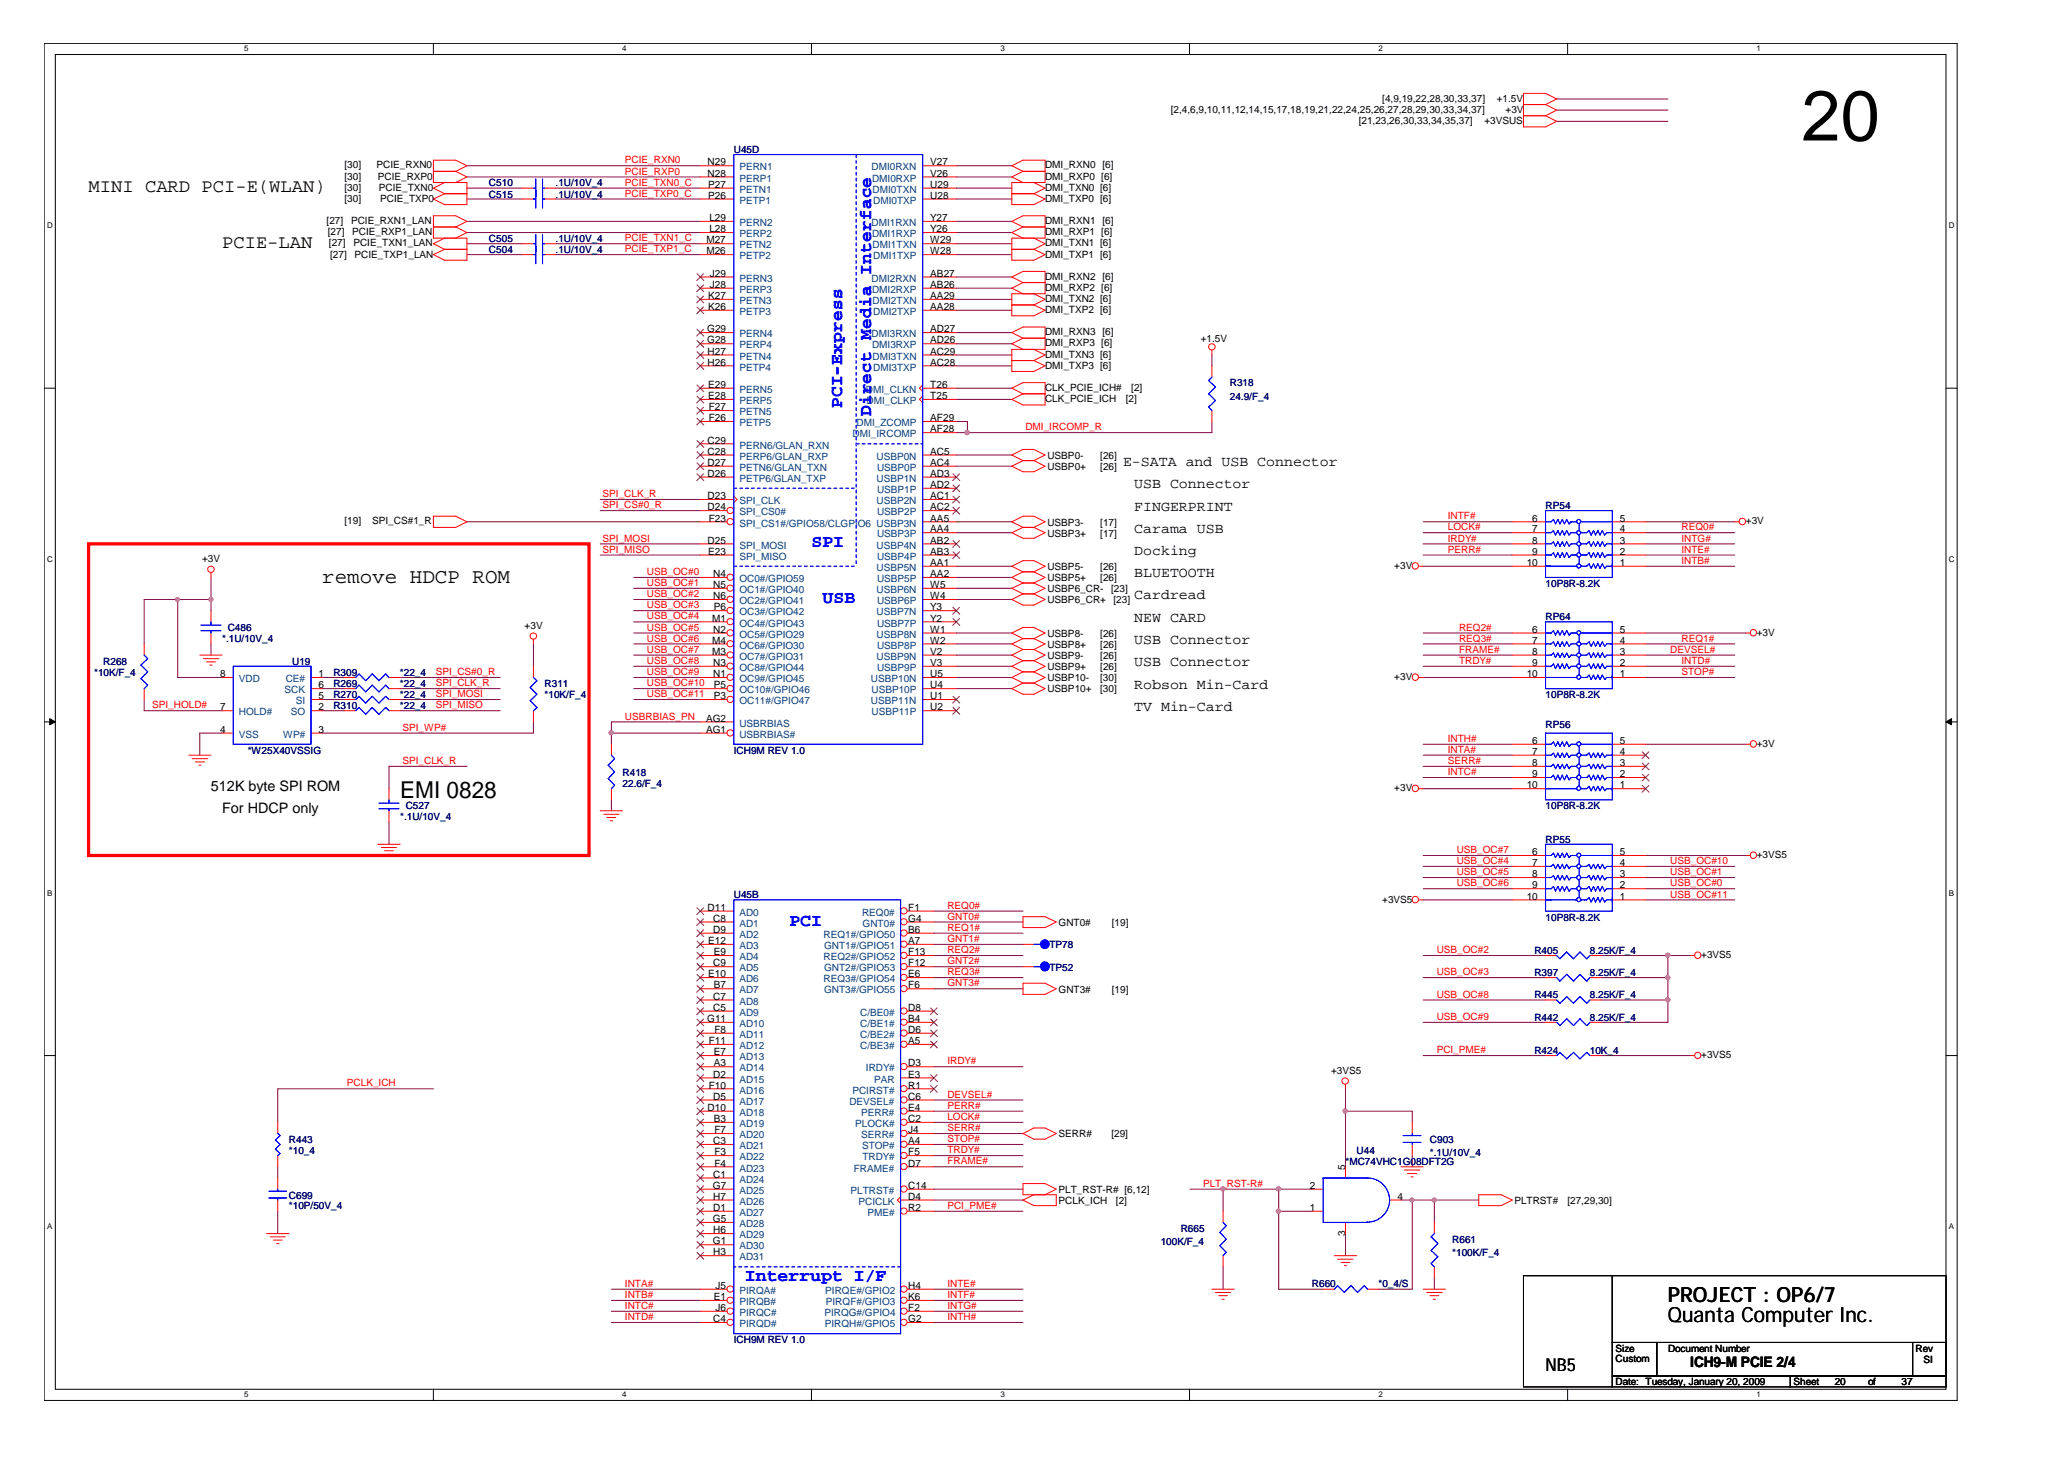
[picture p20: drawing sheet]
<svg xmlns="http://www.w3.org/2000/svg" width="297mm" height="210mm" viewBox="0 0 297 210" stroke-linecap="round" stroke-linejoin="round" font-family="sans-serif">
<defs><g id="words">
<text font-size="10.2" x="259.2" y="20.2">20</text>
<text font-size="3.3" x="57.6" y="114.9">EMI 0828</text>
<g font-size="3">
<text x="46.4" y="83.9">remove HDCP ROM</text>
<text x="240" y="190.2">Quanta Computer Inc.</text>
<text x="240" y="187.3">PROJECT : OP6/7</text>
</g>
<g font-size="2.7">
<text x="12.7" y="27.6">MINI CARD PCI-E(WLAN)</text>
<text x="32" y="35.6">PCIE-LAN</text>
</g>
<g font-size="2.5" fill="#00f">
<text x="121.2" y="58.7" transform="rotate(-90 121.2 58.7)">PCI-Express</text>
<text x="125.3" y="59.9" transform="rotate(-90 125.3 59.9)">Direct Media Interface</text>
<text x="116.8" y="78.7">SPI</text>
<text x="118.4" y="86.7">USB</text>
<text x="113.6" y="133.2">PCI</text>
<text x="107.2" y="184.3">Interrupt I/F</text>
</g>
<text font-size="2.5" x="222.4" y="197.2">NB5</text>
<g font-size="2.1">
<text x="161.6" y="67.1">E-SATA and USB Connector</text>
<text x="163.2" y="70.2">USB Connector</text>
<text x="163.2" y="76.7">Carama USB</text>
<text x="163.2" y="73.5">FINGERPRINT</text>
<text x="163.2" y="83.1">BLUETOOTH</text>
<text x="163.2" y="79.9">Docking</text>
<text x="163.2" y="89.5">NEW CARD</text>
<text x="163.2" y="86.2">Cardread</text>
<text x="163.2" y="95.9">USB Connector</text>
<text x="163.2" y="92.7">USB Connector</text>
<text x="163.2" y="99.1">Robson Min-Card</text>
<text x="163.2" y="102.2">TV Min-Card</text>
<text x="30.4" y="113.8">512K byte SPI ROM</text>
<text x="32" y="117">For HDCP only</text>
<text x="243.2" y="196.7">ICH9-M PCIE 2/4</text>
</g>
<g font-size="1.4">
<text x="168.4" y="16.2">[2,4,6,9,10,11,12,14,15,17,18,19,21,22,24,25,26,27,28,29,30,33,34,37]</text>
<text x="195.5" y="17.8">[21,23,26,30,33,34,35,37]</text>
<text x="198.9" y="14.7">[4,9,19,22,28,30,33,37]</text>
<text x="213.6" y="17.8">+3VSUS</text>
<text x="215.3" y="14.7">+1.5V</text>
<text x="216.6" y="16.2">+3V</text>
<text x="101.8" y="23.8">N29</text>
<text x="133.9" y="23.8">V27</text>
<text x="49.6" y="29.1">[30]</text>
<text x="49.6" y="24.2">[30]</text>
<text x="49.6" y="25.8">[30]</text>
<text x="49.6" y="27.4">[30]</text>
<text x="54.2" y="24.2">PCIE_RXN0</text>
<text x="54.4" y="25.8">PCIE_RXP0</text>
<text x="54.5" y="27.4">PCIE_TXN0</text>
<text x="54.7" y="29.1">PCIE_TXP0</text>
<text x="101.8" y="25.4">N28</text>
<text x="101.9" y="27">P27</text>
<text x="101.9" y="28.6">P26</text>
<text x="133.9" y="25.4">V26</text>
<text x="133.9" y="27">U29</text>
<text x="133.9" y="28.6">U28</text>
<text x="150.4" y="24.2">DMI_RXN0 [6]</text>
<text x="150.4" y="29.1">DMI_TXP0 [6]</text>
<text x="150.4" y="25.8">DMI_RXP0 [6]</text>
<text x="150.4" y="27.4">DMI_TXN0 [6]</text>
<text x="47" y="32.2">[27]</text>
<text x="47.2" y="33.8">[27]</text>
<text x="47.3" y="35.4">[27]</text>
<text x="50.5" y="32.2">PCIE_RXN1_LAN</text>
<text x="50.7" y="33.8">PCIE_RXP1_LAN</text>
<text x="50.8" y="35.4">PCIE_TXN1_LAN</text>
<text x="101.6" y="35">M27</text>
<text x="102.1" y="31.8">L29</text>
<text x="102.1" y="33.4">L28</text>
<text x="133.9" y="31.8">Y27</text>
<text x="133.9" y="33.4">Y26</text>
<text x="133.9" y="35">W29</text>
<text x="150.4" y="32.2">DMI_RXN1 [6]</text>
<text x="150.4" y="33.8">DMI_RXP1 [6]</text>
<text x="150.4" y="35.4">DMI_TXN1 [6]</text>
<text x="47.5" y="37.1">[27]</text>
<text x="51" y="37.1">PCIE_TXP1_LAN</text>
<text x="101.6" y="36.6">M26</text>
<text x="102.2" y="39.8">J29</text>
<text x="102.2" y="41.4">J28</text>
<text x="133.9" y="36.6">W28</text>
<text x="133.9" y="39.8">AB27</text>
<text x="133.9" y="41.4">AB26</text>
<text x="150.4" y="40.2">DMI_RXN2 [6]</text>
<text x="150.4" y="41.8">DMI_RXP2 [6]</text>
<text x="150.4" y="37.1">DMI_TXP1 [6]</text>
<text x="101.8" y="47.8">G29</text>
<text x="101.9" y="43">K27</text>
<text x="101.9" y="44.6">K26</text>
<text x="133.9" y="43">AA29</text>
<text x="133.9" y="44.6">AA28</text>
<text x="133.9" y="47.8">AD27</text>
<text x="150.4" y="43.4">DMI_TXN2 [6]</text>
<text x="150.4" y="45.1">DMI_TXP2 [6]</text>
<text x="101.8" y="49.4">G28</text>
<text x="101.8" y="51">H27</text>
<text x="101.8" y="52.6">H26</text>
<text x="133.9" y="49.4">AD26</text>
<text x="133.9" y="51">AC29</text>
<text x="133.9" y="52.6">AC28</text>
<text x="150.4" y="48.2">DMI_RXN3 [6]</text>
<text x="150.4" y="49.8">DMI_RXP3 [6]</text>
<text x="150.4" y="51.4">DMI_TXN3 [6]</text>
<text x="150.4" y="53.1">DMI_TXP3 [6]</text>
<text x="172.8" y="49.2">+1.5V</text>
<text x="101.9" y="55.8">E29</text>
<text x="101.9" y="57.4">E28</text>
<text x="102" y="59">F27</text>
<text x="133.9" y="55.8">T26</text>
<text x="133.9" y="57.4">T25</text>
<text x="150.4" y="56.2">CLK_PCIE_ICH#</text>
<text x="150.4" y="57.8">CLK_PCIE_ICH</text>
<text x="162" y="57.8">[2]</text>
<text x="162.8" y="56.2">[2]</text>
<text x="101.8" y="63.8">C29</text>
<text x="101.8" y="65.4">C28</text>
<text x="102" y="60.6">F26</text>
<text x="133.9" y="60.6">AF29</text>
<text x="133.9" y="62.2">AF28</text>
<text x="133.9" y="65.4">AC5</text>
<text x="101.8" y="67">D27</text>
<text x="101.8" y="68.6">D26</text>
<text x="101.8" y="71.8">D23</text>
<text x="133.9" y="67">AC4</text>
<text x="133.9" y="68.6">AD3</text>
<text x="133.9" y="70.2">AD2</text>
<text x="133.9" y="71.8">AC1</text>
<text x="150.7" y="66">USBP0-</text>
<text x="150.7" y="67.6">USBP0+</text>
<text x="158.3" y="66">[26]</text>
<text x="158.3" y="67.6">[26]</text>
<text x="49.6" y="75.5">[19]</text>
<text x="53.6" y="75.5">SPI_CS#1_R</text>
<text x="101.8" y="73.4">D24</text>
<text x="102" y="75">F23</text>
<text x="133.9" y="73.4">AC2</text>
<text x="133.9" y="75">AA5</text>
<text x="133.9" y="76.6">AA4</text>
<text x="150.7" y="75.6">USBP3-</text>
<text x="150.7" y="77.2">USBP3+</text>
<text x="158.3" y="75.6">[17]</text>
<text x="158.3" y="77.2">[17]</text>
<text x="220.5" y="76.6">7</text>
<text x="220.5" y="75">6</text>
<text x="233.1" y="76.6">4</text>
<text x="233.1" y="75">5</text>
<text x="251.2" y="75.5">+3V</text>
<text x="29.1" y="80.9">+3V</text>
<text x="101.8" y="78.2">D25</text>
<text x="101.9" y="79.8">E23</text>
<text x="102.6" y="83">N4</text>
<text x="133.9" y="78.2">AB2</text>
<text x="133.9" y="79.8">AB3</text>
<text x="133.9" y="81.4">AA1</text>
<text x="133.9" y="83">AA2</text>
<text x="150.7" y="82">USBP5-</text>
<text x="150.7" y="83.6">USBP5+</text>
<text x="158.3" y="82">[26]</text>
<text x="158.3" y="83.6">[26]</text>
<text x="200.6" y="81.8">+3V</text>
<text x="219.7" y="81.4">10</text>
<text x="220.5" y="79.8">9</text>
<text x="220.5" y="78.2">8</text>
<text x="233.1" y="81.4">1</text>
<text x="233.1" y="79.8">2</text>
<text x="233.1" y="78.2">3</text>
<text x="102.4" y="89.4">M1</text>
<text x="102.6" y="84.6">N5</text>
<text x="102.6" y="86.2">N6</text>
<text x="102.7" y="87.8">P6</text>
<text x="133.9" y="84.6">W5</text>
<text x="133.9" y="86.2">W4</text>
<text x="133.9" y="87.8">Y3</text>
<text x="133.9" y="89.4">Y2</text>
<text x="150.7" y="85.2">USBP6_CR-</text>
<text x="150.7" y="86.8">USBP6_CR+</text>
<text x="159.9" y="85.2">[23]</text>
<text x="160.2" y="86.8">[23]</text>
<text x="75.5" y="90.5">+3V</text>
<text x="102.4" y="92.6">M4</text>
<text x="102.4" y="94.2">M3</text>
<text x="102.6" y="91">N2</text>
<text x="102.6" y="95.8">N3</text>
<text x="133.9" y="92.6">W2</text>
<text x="133.9" y="91">W1</text>
<text x="133.9" y="94.2">V2</text>
<text x="133.9" y="95.8">V3</text>
<text x="150.7" y="93.2">USBP8+</text>
<text x="150.7" y="94.8">USBP9-</text>
<text x="150.7" y="91.6">USBP8-</text>
<text x="158.3" y="93.2">[26]</text>
<text x="158.3" y="94.8">[26]</text>
<text x="158.3" y="91.6">[26]</text>
<text x="220.5" y="95.8">9</text>
<text x="220.5" y="94.2">8</text>
<text x="220.5" y="92.6">7</text>
<text x="220.5" y="91">6</text>
<text x="233.1" y="95.8">2</text>
<text x="233.1" y="94.2">3</text>
<text x="233.1" y="92.6">4</text>
<text x="233.1" y="91">5</text>
<text x="252.8" y="91.5">+3V</text>
<text x="31.7" y="97.4">8</text>
<text x="45.8" y="97.4">1</text>
<text x="45.8" y="99">6</text>
<text x="45.8" y="100.6">5</text>
<text x="102.6" y="97.4">N1</text>
<text x="102.7" y="99">P5</text>
<text x="102.7" y="100.6">P3</text>
<text x="133.9" y="97.4">U5</text>
<text x="133.9" y="100.6">U1</text>
<text x="133.9" y="99">U4</text>
<text x="150.7" y="96.4">USBP9+</text>
<text x="150.7" y="99.6">USBP10+</text>
<text x="150.7" y="98">USBP10-</text>
<text x="158.3" y="99.6">[30]</text>
<text x="158.3" y="98">[30]</text>
<text x="158.3" y="96.4">[26]</text>
<text x="200.6" y="97.8">+3V</text>
<text x="219.7" y="97.4">10</text>
<text x="233.1" y="97.4">1</text>
<text x="31.7" y="105.4">4</text>
<text x="31.7" y="102.2">7</text>
<text x="45.8" y="102.2">2</text>
<text x="45.8" y="105.4">3</text>
<text x="101.6" y="105.4">AG1</text>
<text x="101.6" y="103.8">AG2</text>
<text x="133.9" y="102.2">U2</text>
<text x="220.5" y="107">6</text>
<text x="233.1" y="107">5</text>
<text x="252.8" y="107.5">+3V</text>
<text x="200.6" y="113.8">+3V</text>
<text x="219.7" y="113.4">10</text>
<text x="220.5" y="111.8">9</text>
<text x="220.5" y="110.2">8</text>
<text x="220.5" y="108.6">7</text>
<text x="233.1" y="113.4">1</text>
<text x="233.1" y="111.8">2</text>
<text x="233.1" y="110.2">3</text>
<text x="233.1" y="108.6">4</text>
<text x="220.5" y="124.6">7</text>
<text x="220.5" y="123">6</text>
<text x="233.1" y="124.6">4</text>
<text x="233.1" y="123">5</text>
<text x="252.8" y="123.5">+3VS5</text>
<text x="101.8" y="131">D11</text>
<text x="130.7" y="131">F1</text>
<text x="198.9" y="129.9">+3VS5</text>
<text x="219.7" y="129.4">10</text>
<text x="220.5" y="127.8">9</text>
<text x="220.5" y="126.2">8</text>
<text x="233.1" y="129.4">1</text>
<text x="233.1" y="127.8">2</text>
<text x="233.1" y="126.2">3</text>
<text x="101.9" y="135.8">E12</text>
<text x="102.6" y="132.6">C8</text>
<text x="102.6" y="134.2">D9</text>
<text x="102.7" y="137.4">E9</text>
<text x="130.7" y="132.6">G4</text>
<text x="130.7" y="134.2">B6</text>
<text x="130.7" y="135.8">A7</text>
<text x="130.7" y="137.4">F13</text>
<text x="152.3" y="133.2">GNT0#</text>
<text x="160" y="133.2">[19]</text>
<text x="244.8" y="137.9">+3VS5</text>
<text x="101.9" y="140.6">E10</text>
<text x="102.6" y="139">C9</text>
<text x="102.6" y="143.8">C7</text>
<text x="102.7" y="142.2">B7</text>
<text x="130.7" y="139">F12</text>
<text x="130.7" y="140.6">E6</text>
<text x="130.7" y="142.2">F6</text>
<text x="152.3" y="142.8">GNT3#</text>
<text x="160" y="142.8">[19]</text>
<text x="101.8" y="147">G11</text>
<text x="102.6" y="145.4">C5</text>
<text x="102.8" y="148.6">F8</text>
<text x="130.7" y="145.4">D8</text>
<text x="130.7" y="147">B4</text>
<text x="130.7" y="148.6">D6</text>
<text x="102" y="150.2">F11</text>
<text x="102.6" y="155">D2</text>
<text x="102.7" y="151.8">E7</text>
<text x="102.7" y="153.4">A3</text>
<text x="130.7" y="150.2">A5</text>
<text x="130.7" y="153.4">D3</text>
<text x="130.7" y="155">E3</text>
<text x="191.5" y="154.5">+3VS5</text>
<text x="244.8" y="152.2">+3VS5</text>
<text x="101.8" y="159.8">D10</text>
<text x="102" y="156.6">F10</text>
<text x="102.6" y="158.2">D5</text>
<text x="102.7" y="161.4">B3</text>
<text x="130.7" y="156.6">R1</text>
<text x="130.7" y="158.2">C6</text>
<text x="130.7" y="159.8">E4</text>
<text x="130.7" y="161.4">C2</text>
<text x="102.6" y="164.6">C3</text>
<text x="102.8" y="163">F7</text>
<text x="102.8" y="166.2">F3</text>
<text x="102.8" y="167.8">F4</text>
<text x="130.7" y="163">J4</text>
<text x="130.7" y="164.6">A4</text>
<text x="130.7" y="166.2">F5</text>
<text x="130.7" y="167.8">D7</text>
<text x="152.3" y="163.6">SERR#</text>
<text x="159.9" y="163.6">[29]</text>
<text x="102.6" y="171">G7</text>
<text x="102.6" y="169.4">C1</text>
<text x="102.6" y="172.6">H7</text>
<text x="130.7" y="171">C14</text>
<text x="130.7" y="172.6">D4</text>
<text x="152.3" y="171.6">PLT_RST-R# [6,12]</text>
<text x="152.3" y="173.2">PCLK_ICH</text>
<text x="160.6" y="173.2">[2]</text>
<text x="188.5" y="171">2</text>
<text x="193.5" y="168.4" transform="rotate(-90 193.5 168.4)">5</text>
<text x="201.1" y="172.6">4</text>
<text x="217.9" y="173.2">PLTRST#</text>
<text x="225.5" y="173.2">[27,29,30]</text>
<text x="102.6" y="175.8">G5</text>
<text x="102.6" y="179">G1</text>
<text x="102.6" y="174.2">D1</text>
<text x="102.6" y="177.4">H6</text>
<text x="130.7" y="174.2">R2</text>
<text x="188.5" y="174.2">1</text>
<text x="193.5" y="177.8" transform="rotate(-90 193.5 177.8)">3</text>
<text x="102.6" y="180.6">H3</text>
<text x="103" y="185.4">J5</text>
<text x="130.7" y="185.4">H4</text>
<text x="102.6" y="190.2">C4</text>
<text x="102.7" y="187">E1</text>
<text x="103" y="188.6">J6</text>
<text x="130.7" y="190.2">G2</text>
<text x="130.7" y="188.6">F2</text>
<text x="130.7" y="187">K6</text>
<text x="232.5" y="195.9">Custom</text>
<text x="232.5" y="194.5">Size</text>
<text x="240" y="194.5">Document Number</text>
<text x="275.6" y="194.5">Rev</text>
<text x="276.8" y="196.1">SI</text>
<text x="232.5" y="199.3">Date: Tuesday, January 20, 2009</text>
<text x="258.1" y="199.3">Sheet</text>
<text x="264" y="199.3">20</text>
<text x="268.8" y="199.3">of</text>
<text x="273.6" y="199.3">37</text>
</g>
<g font-size="1.4" fill="#f00">
<text x="89.9" y="23.5">PCIE_RXN0</text>
<text x="89.9" y="26.7">PCIE_TXN0_C</text>
<text x="89.9" y="28.3">PCIE_TXP0_C</text>
<text x="89.9" y="25.1">PCIE_RXP0</text>
<text x="89.9" y="34.7">PCIE_TXN1_C</text>
<text x="89.9" y="36.3">PCIE_TXP1_C</text>
<text x="147.5" y="61.9">DMI_IRCOMP_R</text>
<text x="86.7" y="71.5">SPI_CLK_R</text>
<text x="86.7" y="73.1">SPI_CS#0_R</text>
<text x="86.7" y="77.9">SPI_MOSI</text>
<text x="208.3" y="77.9">IRDY#</text>
<text x="208.3" y="76.3">LOCK#</text>
<text x="208.3" y="74.7">INTF#</text>
<text x="241.9" y="77.9">INTG#</text>
<text x="241.9" y="76.3">REQ0#</text>
<text x="86.7" y="79.5">SPI_MISO</text>
<text x="93.1" y="82.7">USB_OC#0</text>
<text x="208.3" y="79.5">PERR#</text>
<text x="241.9" y="81.1">INTB#</text>
<text x="241.9" y="79.5">INTE#</text>
<text x="93.1" y="84.3">USB_OC#1</text>
<text x="93.1" y="85.9">USB_OC#2</text>
<text x="93.1" y="89.1">USB_OC#4</text>
<text x="93.1" y="87.5">USB_OC#3</text>
<text x="93.1" y="90.7">USB_OC#5</text>
<text x="93.1" y="92.3">USB_OC#6</text>
<text x="93.1" y="93.9">USB_OC#7</text>
<text x="93.1" y="95.5">USB_OC#8</text>
<text x="209.9" y="93.9">FRAME#</text>
<text x="209.9" y="90.7">REQ2#</text>
<text x="209.9" y="92.3">REQ3#</text>
<text x="209.9" y="95.5">TRDY#</text>
<text x="240.3" y="93.9">DEVSEL#</text>
<text x="241.9" y="95.5">INTD#</text>
<text x="241.9" y="92.3">REQ1#</text>
<text x="21.9" y="101.9">SPI_HOLD#</text>
<text x="62.7" y="101.9">SPI_MISO</text>
<text x="62.7" y="100.3">SPI_MOSI</text>
<text x="62.7" y="97.1">SPI_CS#0_R</text>
<text x="62.7" y="98.7">SPI_CLK_R</text>
<text x="93.1" y="97.1">USB_OC#9</text>
<text x="93.1" y="100.3">USB_OC#11</text>
<text x="93.1" y="98.7">USB_OC#10</text>
<text x="241.9" y="97.1">STOP#</text>
<text x="57.9" y="105.1">SPI_WP#</text>
<text x="89.9" y="103.5">USBRBIAS_PN</text>
<text x="208.3" y="106.7">INTH#</text>
<text x="57.9" y="109.9">SPI_CLK_R</text>
<text x="208.3" y="111.5">INTC#</text>
<text x="208.3" y="109.9">SERR#</text>
<text x="208.3" y="108.3">INTA#</text>
<text x="209.6" y="125.9">USB_OC#5</text>
<text x="209.6" y="124.3">USB_OC#4</text>
<text x="209.6" y="122.7">USB_OC#7</text>
<text x="240.3" y="125.9">USB_OC#1</text>
<text x="240.3" y="124.3">USB_OC#10</text>
<text x="136.3" y="130.7">REQ0#</text>
<text x="209.6" y="127.5">USB_OC#6</text>
<text x="240.3" y="129.1">USB_OC#11</text>
<text x="240.3" y="127.5">USB_OC#0</text>
<text x="136.3" y="132.3">GNT0#</text>
<text x="136.3" y="133.9">REQ1#</text>
<text x="136.3" y="135.5">GNT1#</text>
<text x="136.3" y="137.1">REQ2#</text>
<text x="206.7" y="137.1">USB_OC#2</text>
<text x="136.3" y="138.7">GNT2#</text>
<text x="136.3" y="140.3">REQ3#</text>
<text x="136.3" y="141.9">GNT3#</text>
<text x="206.7" y="140.3">USB_OC#3</text>
<text x="206.7" y="143.5">USB_OC#8</text>
<text x="206.7" y="146.7">USB_OC#9</text>
<text x="136.3" y="153.1">IRDY#</text>
<text x="206.7" y="151.5">PCI_PME#</text>
<text x="49.9" y="156.3">PCLK_ICH</text>
<text x="136.3" y="157.9">DEVSEL#</text>
<text x="136.3" y="159.5">PERR#</text>
<text x="136.3" y="161.1">LOCK#</text>
<text x="136.3" y="162.7">SERR#</text>
<text x="136.3" y="164.3">STOP#</text>
<text x="136.3" y="165.9">TRDY#</text>
<text x="136.3" y="167.5">FRAME#</text>
<text x="136.3" y="173.9">PCI_PME#</text>
<text x="173.1" y="170.7">PLT_RST-R#</text>
<text x="89.9" y="185.1">INTA#</text>
<text x="136.3" y="185.1">INTE#</text>
<text x="89.9" y="186.7">INTB#</text>
<text x="89.9" y="188.3">INTC#</text>
<text x="89.9" y="189.9">INTD#</text>
<text x="136.3" y="189.9">INTH#</text>
<text x="136.3" y="186.7">INTF#</text>
<text x="136.3" y="188.3">INTG#</text>
</g>
<g font-size="1.4" fill="#000080">
<text x="105.6" y="22">U45D</text>
<text x="70.4" y="28.4">C515</text>
<text x="70.4" y="26.8">C510</text>
<text x="79.9" y="28.4">.1U/10V_4</text>
<text x="79.9" y="26.8">.1U/10V_4</text>
<text x="70.4" y="34.8">C505</text>
<text x="79.9" y="34.8">.1U/10V_4</text>
<text x="70.4" y="36.4">C504</text>
<text x="79.9" y="36.4">.1U/10V_4</text>
<text x="177" y="55.6">R318</text>
<text x="177" y="57.5">24.9/F_4</text>
<text x="222.4" y="73.2">RP54</text>
<text x="222.4" y="89.2">RP64</text>
<text x="222.4" y="84.4">10P8R-8.2K</text>
<text x="14.9" y="95.6">R268</text>
<text x="32" y="92.4">*.1U/10V_4</text>
<text x="32.8" y="90.8">C486</text>
<text x="42" y="95.6">U19</text>
<text x="13.5" y="97.2">*10K/F_4</text>
<text x="48" y="102">R310</text>
<text x="48" y="97.2">R309</text>
<text x="48" y="100.4">R270</text>
<text x="48" y="98.8">R269</text>
<text x="57.5" y="102">*22_4</text>
<text x="57.5" y="97.2">*22_4</text>
<text x="57.5" y="100.4">*22_4</text>
<text x="57.5" y="98.8">*22_4</text>
<text x="78.4" y="98.8">R311</text>
<text x="78.4" y="100.4">*10K/F_4</text>
<text x="222.4" y="100.4">10P8R-8.2K</text>
<text x="222.4" y="104.7">RP56</text>
<text x="35.6" y="108.4">*W25X40VSSIG</text>
<text x="89.6" y="111.6">R418</text>
<text x="89.6" y="113.2">22.6/F_4</text>
<text x="105.6" y="108.4">ICH9M REV 1.0</text>
<text x="57.6" y="118">*.1U/10V_4</text>
<text x="58.4" y="116.4">C527</text>
<text x="222.4" y="116.4">10P8R-8.2K</text>
<text x="222.4" y="121.2">RP55</text>
<text x="105.6" y="129.2">U45B</text>
<text x="151" y="136.4">TP78</text>
<text x="220.8" y="137.2">R405</text>
<text x="222.4" y="132.4">10P8R-8.2K</text>
<text x="228.7" y="137.2">8.25K/F_4</text>
<text x="151" y="139.6">TP52</text>
<text x="220.8" y="140.4">R397</text>
<text x="220.8" y="143.6">R445</text>
<text x="228.7" y="140.4">8.25K/F_4</text>
<text x="228.7" y="143.6">8.25K/F_4</text>
<text x="220.8" y="146.8">R442</text>
<text x="228.7" y="146.8">8.25K/F_4</text>
<text x="220.8" y="151.6">R424</text>
<text x="228.7" y="151.6">10K_4</text>
<text x="41.6" y="164.4">R443</text>
<text x="41.6" y="166">*10_4</text>
<text x="193.6" y="167.6">*MC74VHC1G08DFT2G</text>
<text x="195.2" y="166">U44</text>
<text x="205.7" y="164.4">C903</text>
<text x="205.7" y="166.3">*.1U/10V_4</text>
<text x="41.6" y="172.4">C699</text>
<text x="41.6" y="174">*10P/50V_4</text>
<text x="167" y="179.1">100K/F_4</text>
<text x="169.9" y="177.2">R665</text>
<text x="209" y="178.8">R661</text>
<text x="188.8" y="185.2">R660</text>
<text x="198.3" y="185.2">*0_4/S</text>
<text x="209" y="180.7">*100K/F_4</text>
<text x="105.6" y="193.2">ICH9M REV 1.0</text>
</g>
<g font-size="1.4" fill="#004080">
<text x="106.4" y="24.5">PERN1</text>
<text x="106.4" y="26.1">PERP1</text>
<text x="106.4" y="27.7">PETN1</text>
<text x="106.4" y="29.3">PETP1</text>
<text x="125.4" y="24.5">DMI0RXN</text>
<text x="125.5" y="26.1">DMI0RXP</text>
<text x="125.6" y="27.7">DMI0TXN</text>
<text x="125.6" y="29.3">DMI0TXP</text>
<text x="106.4" y="32.5">PERN2</text>
<text x="106.4" y="34.1">PERP2</text>
<text x="106.4" y="35.7">PETN2</text>
<text x="125.4" y="32.5">DMI1RXN</text>
<text x="125.5" y="34.1">DMI1RXP</text>
<text x="125.6" y="35.7">DMI1TXN</text>
<text x="106.4" y="37.3">PETP2</text>
<text x="106.4" y="40.5">PERN3</text>
<text x="125.4" y="40.5">DMI2RXN</text>
<text x="125.6" y="37.3">DMI1TXP</text>
<text x="106.4" y="42.1">PERP3</text>
<text x="106.4" y="43.7">PETN3</text>
<text x="106.4" y="45.3">PETP3</text>
<text x="125.5" y="42.1">DMI2RXP</text>
<text x="125.6" y="43.7">DMI2TXN</text>
<text x="125.6" y="45.3">DMI2TXP</text>
<text x="106.4" y="48.5">PERN4</text>
<text x="106.4" y="50.1">PERP4</text>
<text x="106.4" y="51.7">PETN4</text>
<text x="106.4" y="53.3">PETP4</text>
<text x="125.4" y="48.5">DMI3RXN</text>
<text x="125.5" y="50.1">DMI3RXP</text>
<text x="125.6" y="51.7">DMI3TXN</text>
<text x="125.6" y="53.3">DMI3TXP</text>
<text x="106.4" y="56.5">PERN5</text>
<text x="106.4" y="58.1">PERP5</text>
<text x="106.4" y="59.7">PETN5</text>
<text x="124.6" y="56.5">DMI_CLKN</text>
<text x="124.7" y="58.1">DMI_CLKP</text>
<text x="106.4" y="61.3">PETP5</text>
<text x="106.4" y="64.5">PERN6/GLAN_RXN</text>
<text x="122.7" y="62.9">DMI_IRCOMP</text>
<text x="123.2" y="61.3">DMI_ZCOMP</text>
<text x="106.4" y="66.1">PERP6/GLAN_RXP</text>
<text x="106.4" y="67.7">PETN6/GLAN_TXN</text>
<text x="106.4" y="69.3">PETP6/GLAN_TXP</text>
<text x="126.1" y="66.1">USBP0N</text>
<text x="126.1" y="69.3">USBP1N</text>
<text x="126.2" y="67.7">USBP0P</text>
<text x="126.2" y="70.9">USBP1P</text>
<text x="106.4" y="72.5">SPI_CLK</text>
<text x="106.4" y="74.1">SPI_CS0#</text>
<text x="106.4" y="75.7">SPI_CS1#/GPIO58/CLGPIO6 USBP3N</text>
<text x="126.1" y="72.5">USBP2N</text>
<text x="126.2" y="74.1">USBP2P</text>
<text x="126.2" y="77.3">USBP3P</text>
<text x="106.4" y="83.7">OC0#/GPIO59</text>
<text x="106.4" y="78.9">SPI_MOSI</text>
<text x="106.4" y="80.5">SPI_MISO</text>
<text x="126.1" y="78.9">USBP4N</text>
<text x="126.1" y="82.1">USBP5N</text>
<text x="126.2" y="80.5">USBP4P</text>
<text x="126.2" y="83.7">USBP5P</text>
<text x="106.4" y="85.3">OC1#/GPIO40</text>
<text x="106.4" y="86.9">OC2#/GPIO41</text>
<text x="106.4" y="88.5">OC3#/GPIO42</text>
<text x="126.1" y="85.3">USBP6N</text>
<text x="126.1" y="88.5">USBP7N</text>
<text x="126.2" y="86.9">USBP6P</text>
<text x="106.4" y="90.1">OC4#/GPIO43</text>
<text x="106.4" y="91.8">OC5#/GPIO29</text>
<text x="106.4" y="93.3">OC6#/GPIO30</text>
<text x="106.4" y="94.9">OC7#/GPIO31</text>
<text x="126.1" y="91.8">USBP8N</text>
<text x="126.1" y="94.9">USBP9N</text>
<text x="126.2" y="90.1">USBP7P</text>
<text x="126.2" y="93.3">USBP8P</text>
<text x="34.4" y="98.1">VDD</text>
<text x="40.9" y="99.8">SCK</text>
<text x="41.1" y="98.1">CE#</text>
<text x="42.6" y="101.3">SI</text>
<text x="106.4" y="96.5">OC8#/GPIO44</text>
<text x="106.4" y="98.1">OC9#/GPIO45</text>
<text x="106.4" y="99.8">OC10#/GPIO46</text>
<text x="106.4" y="101.3">OC11#/GPIO47</text>
<text x="125.3" y="98.1">USBP10N</text>
<text x="125.3" y="101.3">USBP11N</text>
<text x="125.4" y="99.8">USBP10P</text>
<text x="126.2" y="96.5">USBP9P</text>
<text x="34.4" y="106.1">VSS</text>
<text x="34.4" y="102.9">HOLD#</text>
<text x="40.7" y="106.1">WP#</text>
<text x="41.9" y="102.9">SO</text>
<text x="106.4" y="106.1">USBRBIAS#</text>
<text x="106.4" y="104.5">USBRBIAS</text>
<text x="125.4" y="102.9">USBP11P</text>
<text x="106.4" y="131.8">AD0</text>
<text x="124" y="131.8">REQ0#</text>
<text x="106.4" y="133.3">AD1</text>
<text x="106.4" y="134.9">AD2</text>
<text x="106.4" y="136.5">AD3</text>
<text x="118.5" y="134.9">REQ1#/GPIO50</text>
<text x="118.6" y="136.5">GNT1#/GPIO51</text>
<text x="124.1" y="133.3">GNT0#</text>
<text x="106.4" y="138.1">AD4</text>
<text x="106.4" y="139.8">AD5</text>
<text x="106.4" y="141.3">AD6</text>
<text x="106.4" y="142.9">AD7</text>
<text x="118.5" y="138.1">REQ2#/GPIO52</text>
<text x="118.5" y="141.3">REQ3#/GPIO54</text>
<text x="118.6" y="139.8">GNT2#/GPIO53</text>
<text x="118.6" y="142.9">GNT3#/GPIO55</text>
<text x="106.4" y="144.5">AD8</text>
<text x="106.4" y="146.1">AD9</text>
<text x="106.4" y="147.8">AD10</text>
<text x="106.4" y="149.3">AD11</text>
<text x="123.8" y="146.1">C/BE0#</text>
<text x="123.8" y="147.8">C/BE1#</text>
<text x="123.8" y="149.3">C/BE2#</text>
<text x="106.4" y="150.9">AD12</text>
<text x="106.4" y="152.5">AD13</text>
<text x="106.4" y="154.1">AD14</text>
<text x="106.4" y="155.8">AD15</text>
<text x="123.8" y="150.9">C/BE3#</text>
<text x="124.6" y="154.1">IRDY#</text>
<text x="125.8" y="155.8">PAR</text>
<text x="106.4" y="157.3">AD16</text>
<text x="106.4" y="158.9">AD17</text>
<text x="106.4" y="160.5">AD18</text>
<text x="122.2" y="158.9">DEVSEL#</text>
<text x="122.6" y="157.3">PCIRST#</text>
<text x="123.9" y="160.5">PERR#</text>
<text x="106.4" y="162.2">AD19</text>
<text x="106.4" y="163.8">AD20</text>
<text x="106.4" y="165.3">AD21</text>
<text x="106.4" y="166.9">AD22</text>
<text x="123.1" y="162.2">PLOCK#</text>
<text x="123.9" y="163.8">SERR#</text>
<text x="124" y="165.3">STOP#</text>
<text x="124.1" y="166.9">TRDY#</text>
<text x="106.4" y="168.5">AD23</text>
<text x="106.4" y="170.2">AD24</text>
<text x="106.4" y="171.8">AD25</text>
<text x="106.4" y="173.3">AD26</text>
<text x="122.4" y="171.8">PLTRST#</text>
<text x="122.9" y="168.5">FRAME#</text>
<text x="123.5" y="173.3">PCICLK</text>
<text x="106.4" y="174.9">AD27</text>
<text x="106.4" y="176.5">AD28</text>
<text x="106.4" y="178.2">AD29</text>
<text x="106.4" y="179.8">AD30</text>
<text x="124.8" y="174.9">PME#</text>
<text x="106.4" y="181.3">AD31</text>
<text x="106.4" y="186.2">PIRQA#</text>
<text x="106.4" y="187.8">PIRQB#</text>
<text x="106.4" y="189.3">PIRQC#</text>
<text x="106.4" y="190.9">PIRQD#</text>
<text x="118.6" y="189.3">PIRQG#/GPIO4</text>
<text x="118.7" y="190.9">PIRQH#/GPIO5</text>
<text x="118.7" y="186.2">PIRQE#/GPIO2</text>
<text x="118.8" y="187.8">PIRQF#/GPIO3</text>
</g>
<g font-size="1.1">
<text x="35.1" y="7.4">5</text>
<text x="89.5" y="7.4">4</text>
<text x="143.9" y="7.4">3</text>
<text x="198.3" y="7.4">2</text>
<text x="252.7" y="7.4">1</text>
<text x="6.8" y="32.8">D</text>
<text x="280.4" y="32.8">D</text>
<text x="6.8" y="80.8">C</text>
<text x="280.4" y="80.8">C</text>
<text x="6.8" y="128.8">B</text>
<text x="280.4" y="128.8">B</text>
<text x="6.8" y="176.8">A</text>
<text x="280.4" y="176.8">A</text>
<text x="35.1" y="201">5</text>
<text x="89.5" y="201">4</text>
<text x="143.9" y="201">3</text>
<text x="198.3" y="201">2</text>
<text x="252.7" y="201">1</text>
</g>
</g></defs>
<g fill="none" stroke="#000" stroke-width=".14">
<path d="M6.3 6.2h275.3v195.3h-275.3zM8 7.8h272v192.1h-272zM62.4 6.2v1.6M116.8 6.2v1.6M171.2 6.2v1.6M225.6 6.2v1.6M6.3 55.9h1.7M280 55.9h1.6M6.3 103.9h1.7M280 103.9h1.6M6.3 151.9h1.7M280 151.9h1.6"/>
<path d="M62.4 199.9v1.6M116.8 199.9v1.6M171.2 199.9v1.6M219.2 183.5h12.8v16h-12.8zM225.6 199.9v1.6M232 183.5h48v9.6h-48zM232 193.1h6.4v4.9h-6.4zM232 198h25.6v1.5h-25.6zM238.4 193.1h41.6v4.9h-41.6zM257.6 198h22.4v1.5h-22.4zM275.2 193.1h4.8v4.9h-4.8z"/>
</g>
<g fill="#000" stroke="#000" stroke-width=".14">
<path d="M7.2 103.4l.8 .5-.8 .4z" fill-rule="evenodd"/>
<path d="M280 103.9l.8-.5v.9z" fill-rule="evenodd"/>
</g>
<g fill="none" stroke="#800040" stroke-width=".14">
<path d="M224 14.2h16M224 15.8h16M224 17.5h16M67.2 23.8h33.6M67.2 25.5h33.6M67.2 27.1h8M67.2 28.6h8M67.2 31.8h33.6M67.2 33.5h33.6M67.2 35.1h8M67.2 36.6h8M80 27.1h20.8"/>
<path d="M80 28.6h20.8M80 35.1h20.8M80 36.6h20.8M137.6 23.8h8M137.6 25.5h8M137.6 27.1h8M137.6 28.6h8M137.6 31.8h8M137.6 33.5h8M137.6 35.1h8M137.6 36.6h8M137.6 39.8h8"/>
<path d="M137.6 57.5h8M137.6 55.9h8M137.6 41.5h8M137.6 43.1h8M137.6 44.6h8M137.6 47.9h8M137.6 49.5h8M137.6 51.1h8M137.6 52.6h8M174.4 51.1v1.5M67.2 75.1h33.6M86.4 71.9h14.4"/>
<path d="M86.4 73.5h14.4M86.4 79.9h14.4M86.4 78.2h14.4M137.6 65.5h8M137.6 67.1h8M137.6 75.1h8M137.6 76.6h8M137.6 60.6h1.6v1.6M174.4 60.6v1.6h-36.8M204.8 75.1h12.8M204.8 76.6h12.8M204.8 79.9h12.8"/>
<path d="M204.8 78.2h12.8M236.8 75.1h12.8M236.8 76.6h12.8M236.8 79.9h12.8M236.8 78.2h12.8M25.6 86.2v11.3h6.4M30.4 86.2h-9.7v6.4M30.4 83.1v4.8M30.4 92.6v1.6M46.4 97.5h3.2M46.4 99.1h3.2M57.6 97.5h14.4"/>
<path d="M57.6 99.1h14.4M76.8 92.6v3.3M91.2 83.1h9.6M91.2 92.6h9.6M91.2 97.5h9.6M91.2 99.1h9.6M91.2 94.2h9.6M91.2 95.9h9.6M91.2 84.6h9.6M91.2 86.2h9.6M91.2 89.5h9.6M91.2 91.1h9.6"/>
<path d="M91.2 87.9h9.6M137.6 81.5h8M137.6 83.1h8M137.6 92.6h8M137.6 97.5h8M137.6 99.1h8M137.6 94.2h8M137.6 95.9h8M137.6 84.6h8M137.6 86.2h8M137.6 91.1h8M204.8 81.5h12.8"/>
<path d="M204.8 92.6h12.8M204.8 97.5h12.8M204.8 94.2h12.8M204.8 95.9h12.8M204.8 91.1h12.8M236.8 81.5h12.8M236.8 92.6h12.8M236.8 97.5h12.8M236.8 94.2h12.8M236.8 95.9h12.8M236.8 91.1h14.4M20.7 100.6v1.6h11.3"/>
<path d="M32 105.5h-3.3v3.1M46.4 100.6h3.2M46.4 102.2h3.2M56 118.3v3.2M57.6 100.6h14.4M57.6 102.2h14.4M67.2 110.3h-11.2v3.2M76.8 103.9v1.6h-30.4M88 115.1v1.5M88 105.5h12.8M91.2 100.6h9.6M100.8 103.9h-12.8v3.2"/>
<path d="M204.8 113.5h12.8M204.8 107.1h12.8M204.8 111.9h12.8M204.8 110.3h12.8M204.8 108.6h12.8M236.8 107.1h14.4M134.4 131.1h12.8M134.4 132.6h12.8M134.4 134.3h12.8M134.4 135.9h12.8M134.4 137.5h12.8M134.4 139.1h12.8"/>
<path d="M204.8 137.5h17.6M204.8 123.1h12.8M204.8 129.5h12.8M204.8 127.9h12.8M204.8 126.3h12.8M204.8 124.6h12.8M230.4 137.5h12.8M236.8 123.1h14.4M236.8 129.5h12.8M236.8 127.9h12.8M236.8 126.3h12.8M236.8 124.6h12.8"/>
<path d="M240 137.5v9.6h-9.6M62.4 156.6h-22.4v4.9M134.4 140.6h12.8M134.4 142.3h12.8M134.4 153.5h12.8M134.4 158.3h12.8M134.4 159.9h12.8M193.6 159.9h9.6v1.6M193.6 156.6v11.3M204.8 140.6h17.6M204.8 147.1h17.6M204.8 143.9h17.6"/>
<path d="M204.8 151.9h17.6M230.4 140.6h9.6M230.4 143.9h9.6M230.4 151.9h12.8M40 167.9v1.6M40 174.3v3.2M134.4 161.5h12.8M134.4 163.1h12.8M134.4 164.6h12.8M134.4 166.3h12.8M134.4 167.9h12.8M134.4 171.1h12.8"/>
<path d="M134.4 172.6h12.8M134.4 174.3h12.8M171.2 171.1h17.6M176 171.1v3.2M184 171.1v14.4h6.4M184 174.3h4.8M193.6 177.5v3.2M201.6 172.6h11.2M203.2 172.6v12.9h-4.8M203.2 166.3v1.6M206.4 172.6v3.3M88 185.5h12.8"/>
<path d="M88 187.1h12.8M88 188.7h12.8M88 190.3h12.8M134.4 185.5h12.8M134.4 187.1h12.8M134.4 188.7h12.8M134.4 190.3h12.8M176 182.3v3.2M206.4 183.9v1.6"/>
</g>
<g fill="#f0f" stroke="#f0f" stroke-width=".14">
<circle cx="139.2" cy="62.2" r=".3"/>
<circle cx="88" cy="105.4" r=".31"/>
<circle cx="206.4" cy="172.6" r=".3"/>
<circle cx="184" cy="171" r=".31"/>
<circle cx="193.5" cy="159.8" r=".31"/>
<circle cx="240" cy="137.4" r=".31"/>
<circle cx="176" cy="171" r=".31"/>
<circle cx="240" cy="143.8" r=".32"/>
<circle cx="240" cy="140.6" r=".31"/>
<circle cx="30.4" cy="86.2" r=".3"/>
<circle cx="203.2" cy="172.6" r=".3"/>
<circle cx="184" cy="174.3" r=".31"/>
<circle cx="25.5" cy="86.2" r=".3"/>
</g>
<g fill="none" stroke="#f00" stroke-width=".14">
<path d="M219.2 15h3.2M219.2 16.7h3.2M222.4 15l1.6-.8-1.6-.8h-3.2v4.9h3.2l1.6-.8-1.6-.8M222.4 15l1.6 .8-1.6 .9M62.4 24.7h3.2M62.4 32.7h3.2M64 27.9h3.2M64 35.9h3.2M64 26.3l-1.6 .8 1.6 .8M64 34.3l-1.6 .8 1.6 .8M65.6 24.7l1.6-.9-1.6-.8h-3.2v3.3h4.8v3.1h-3.2l-1.6-.8 1.6-.7M65.6 32.7l1.6-.9-1.6-.8h-3.2v3.3h4.8v3.1h-3.2l-1.6-.8 1.6-.7"/>
<path d="M65.6 24.7l1.6 .8-1.6 .8M65.6 32.7l1.6 .8-1.6 .8M145.6 27.9h3.2M145.6 35.9h3.2M147.2 24.7l-1.6-.9 1.6-.8h3.2v3.3h-4.8v3.1h3.2l1.6-.8-1.6-.7M147.2 32.7l-1.6-.9 1.6-.8h3.2v3.3h-4.8v3.1h3.2l1.6-.8-1.6-.7M147.2 24.7h3.2M147.2 24.7l-1.6 .8 1.6 .8M147.2 32.7h3.2M147.2 32.7l-1.6 .8 1.6 .8M148.8 26.3l1.6 .8-1.6 .8M148.8 34.3l1.6 .8-1.6 .8"/>
<path d="M145.6 55.9l1.6-.9h3.2v3.3h-3.2l-1.6-.8 1.6-.8zM145.6 43.9h3.2M145.6 51.9h3.2M147.2 40.7l-1.6-.9 1.6-.8h3.2v3.3h-4.8v3.1h3.2l1.6-.8-1.6-.7M147.2 48.7l-1.6-.8 1.6-.9h3.2v3.3h-4.8v3.1h3.2l1.6-.8-1.6-.7M147.2 56.7h3.2M147.2 40.7h3.2M147.2 40.7l-1.6 .8 1.6 .8M147.2 48.7h3.2M147.2 48.7l-1.6 .8 1.6 .8M148.8 42.3l1.6 .8-1.6 .8M148.8 50.3l1.6 .8-1.6 .8"/>
<path d="M174.4 50.4v.7M62.4 74.3h3.2l1.6 .8-1.6 .8h-3.2zM147.2 66.3l-1.6-.8 1.6-.8h1.6l1.6 .8-1.6 .8M147.2 66.3h1.6M147.2 66.3l-1.6 .8 1.6 .8h1.6l1.6-.8-1.6-.8M147.2 75.9l-1.6-.8 1.6-.8h1.6l1.6 .8-1.6 .8M147.2 75.9h1.6M147.2 75.9l-1.6 .7 1.6 .8h1.6l1.6-.8-1.6-.7M249.6 75.1h.6M28.7 94.2h3.3M29.3 94.8h2.2M29.7 95.2h1.3"/>
<path d="M30.2 95.7h.3M30.4 82.4v.7M30.4 87.9v1.6M30.4 91.1v1.5M76.8 92v.6M147.2 82.3l-1.6-.8 1.6-.8h1.6l1.6 .8-1.6 .8M147.2 82.3h1.6M147.2 82.3l-1.6 .8 1.6 .8M147.2 83.9h1.6M147.2 91.9l-1.6 .7 1.6 .8M147.2 91.9h1.6M147.2 93.4h1.6"/>
<path d="M147.2 93.4l-1.6 .8 1.6 .9M147.2 95.1h1.6M147.2 95.1l-1.6 .8 1.6 .8M147.2 96.7h1.6M147.2 98.3l-1.6 .8 1.6 .8h1.6l1.6-.8-1.6-.8M147.2 98.3h1.6M147.2 96.7l-1.6 .8 1.6 .8M147.2 83.9l-1.6 .7 1.6 .8M147.2 85.4h1.6M147.2 85.4l-1.6 .8 1.6 .9h1.6l1.6-.9-1.6-.8M147.2 91.9l-1.6-.8 1.6-.8h1.6l1.6 .8-1.6 .8M148.8 82.3l1.6 .8-1.6 .8"/>
<path d="M148.8 91.9l1.6 .7-1.6 .8M148.8 93.4l1.6 .8-1.6 .9M148.8 95.1l1.6 .8-1.6 .8M148.8 96.7l1.6 .8-1.6 .8M148.8 83.9l1.6 .7-1.6 .8M204.1 81.5h.7M204.1 97.5h.7M217.6 97.5h4.8M217.6 94.2h4.8M217.6 91.1h4.8M217.6 95.9h4.8M217.6 92.6h4.8"/>
<path d="M232 97.5h4.8M232 94.2h4.8M232 91.1h4.8M232 95.9h4.8M232 92.6h4.8M251.2 91.1h.6M27.2 108.6h3.2M27.6 109.1h2.3M28.1 109.6h1.3M28.6 110.1h.3M49.6 102.2h1.6M56 102.2h1.6"/>
<path d="M86.4 116.6h3.2M86.9 117.2h2.2M87.3 117.6h1.3M87.8 118.1h.3M204.1 113.5h.7M217.6 113.5h4.8M217.6 108.6h4.8M217.6 107.1h4.8M217.6 111.9h4.8M217.6 110.3h4.8M232 113.5h4.8M232 108.6h4.8"/>
<path d="M232 107.1h4.8M232 111.9h4.8M232 110.3h4.8M251.2 107.1h.6M54.4 121.5h3.2M54.9 121.9h2.2M55.3 122.4h1.3M55.8 122.9h.3M100.8 137.5h4.8M100.8 131.1h4.8M100.8 132.6h4.8M100.8 134.3h4.8"/>
<path d="M100.8 135.9h4.8M100.8 139.1h4.8M147.2 131.9h3.2l1.6 .7-1.6 .8h-3.2zM204.1 129.5h.7M243.2 137.5h.6M251.2 123.1h.6M100.8 151.9h4.8M100.8 140.6h4.8M100.8 142.3h4.8M100.8 143.9h4.8M100.8 145.5h4.8M100.8 147.1h4.8"/>
<path d="M100.8 148.6h4.8M100.8 150.3h4.8M100.8 153.5h4.8M100.8 155.1h4.8M100.8 156.6h4.8M100.8 158.3h4.8M100.8 159.9h4.8M147.2 141.4h3.2l1.6 .9-1.6 .8h-3.2zM193.6 156v.6M222.4 140.6h1.6M228.8 140.6h1.6M243.2 151.9h.6"/>
<path d="M38.4 177.5h3.2M38.9 177.9h2.2M39.3 178.4h1.3M39.8 178.9h.3M40 161.5v1.6M40 166.3v1.6M100.8 167.9h4.8M100.8 177.5h4.8M100.8 161.5h4.8M100.8 163.1h4.8M100.8 164.6h4.8M100.8 166.3h4.8"/>
<path d="M100.8 169.5h4.8M100.8 171.1h4.8M100.8 172.6h4.8M100.8 174.3h4.8M100.8 175.9h4.8M100.8 179.1h4.8M147.2 163.1l1.6-.8h1.6l1.6 .8-1.6 .8h-1.6zM148.8 171.9l-1.6 .7 1.6 .9h3.2v-1.6h-4.8v-1.6h3.2l1.6 .8-1.6 .8M201.6 167.9h3.2M202.1 168.3h2.2M202.5 168.8h1.3M203 169.3h.3"/>
<path d="M212.8 171.9h3.2l1.6 .7-1.6 .9h-3.2zM100.8 180.7h4.8M174.4 185.5h3.2M174.9 185.9h2.2M175.3 186.4h1.3M175.8 186.9h.3M192 180.7h3.2M192.4 181.2h2.3M193 181.6h1.2M193.4 182.1h.4M204.8 185.5h3.2M205.3 185.9h2.2"/>
<path d="M205.7 186.4h1.3M206.2 186.9h.3"/>
<circle cx="174.4" cy="49.9" r=".46"/>
<circle cx="250.7" cy="75" r=".47"/>
<circle cx="30.4" cy="81.9" r=".46"/>
<circle cx="76.8" cy="91.5" r=".46"/>
<circle cx="203.6" cy="97.4" r=".46"/>
<circle cx="203.6" cy="81.4" r=".46"/>
<circle cx="252.3" cy="91" r=".46"/>
<circle cx="203.6" cy="113.4" r=".46"/>
<circle cx="252.3" cy="107" r=".46"/>
<circle cx="203.6" cy="129.4" r=".46"/>
<circle cx="244.3" cy="137.4" r=".46"/>
<circle cx="252.3" cy="123" r=".46"/>
<circle cx="193.6" cy="155.5" r=".46"/>
<circle cx="244.3" cy="151.8" r=".45"/>
</g>
<path d="M12.7 78.2h72.1v44.9h-72.1z" fill="none" stroke="#f00" stroke-width=".47"/>
<g fill="none" stroke="#00f" stroke-width=".14">
<path d="M28.9 89.9h2.9M28.9 90.7h2.9M30.4 89.5v.4M30.4 90.7v.4M222.4 97.5h4.5M222.4 89.5h9.6v9.6h-9.6zM222.4 91.1h.8l.3-.4 .3 .7 .4-.7 .3 .7 .3-.7 .3 .7 .3-.7 .4 .7 .3-.3h.8M222.4 92.6h.8l.3-.3 .3 .7 .4-.7 .3 .7 .3-.7 .3 .7 .3-.7 .4 .7 .3-.4h.8M222.4 94.2h.8l.3-.2 .3 .6 .4-.6 .3 .6 .3-.6 .3 .6 .3-.6 .4 .6 .3-.4h.8M222.4 95.9h.8l.3-.4 .3 .7 .4-.7 .3 .7 .3-.7 .3 .7 .3-.7 .4 .7 .3-.3h.8M227.2 91.4v.9M227.2 93v1"/>
<path d="M227.2 94.6v.9M227.2 96.2v.9M227.5 97.5h.8l.3-.4 .3 .7 .4-.7 .3 .7 .3-.7 .3 .7 .3-.7 .4 .7 .3-.3h.8M227.5 91.1h4.5M227.5 92.6h.8l.3-.3 .3 .7 .4-.7 .3 .7 .3-.7 .3 .7 .3-.7 .4 .7 .3-.4h.8M227.5 94.2h.8l.3-.2 .3 .6 .4-.6 .3 .6 .3-.6 .3 .6 .3-.6 .4 .6 .3-.4h.8M227.5 95.9h.8l.3-.4 .3 .7 .4-.7 .3 .7 .3-.7 .3 .7 .3-.7 .4 .7 .3-.3h.8M51.2 102.2l.4-.4 1 1 1-1 .9 1 1-1 .5 .4M222.4 107.1h.8l.3-.4 .3 .7 .4-.7 .3 .7 .3-.7 .3 .7 .3-.7 .4 .7 .3-.3h.8M222.4 105.5h9.6v9.6h-9.6zM222.4 113.5h4.5M222.4 108.6h.8l.3-.3 .3 .7 .4-.7 .3 .7 .3-.7 .3 .7 .3-.7 .4 .7 .3-.4h.8"/>
<path d="M222.4 110.3h.8l.3-.3 .3 .6 .4-.6 .3 .6 .3-.6 .3 .6 .3-.6 .4 .6 .3-.3h.8M222.4 111.9h.8l.3-.4 .3 .7 .4-.7 .3 .7 .3-.7 .3 .7 .3-.7 .4 .7 .3-.3h.8M227.2 107.4v.9M227.2 109v1M227.2 110.6v.9M227.2 112.2v.9M227.5 113.5h.8l.3-.4 .3 .7 .4-.7 .3 .7 .3-.7 .3 .7 .3-.7 .4 .7 .3-.3h.8M227.5 107.1h4.5M227.5 108.6h.8l.3-.3 .3 .7 .4-.7 .3 .7 .3-.7 .3 .7 .3-.7 .4 .7 .3-.4h.8M227.5 110.3h.8l.3-.3 .3 .6 .4-.6 .3 .6 .3-.6 .3 .6 .3-.6 .4 .6 .3-.3h.8M227.5 111.9h.8l.3-.4 .3 .7 .4-.7 .3 .7 .3-.7 .3 .7 .3-.7 .4 .7 .3-.3h.8M224 140.6l.5 .6 .9-1 1 1 .9-1 1 1 .5-.6"/>
<path d="M40 163.1l.3 .3-.7 .6 .7 .6-.7 .7 .7 .7-.3 .3"/>
<circle cx="227.2" cy="95.8" r=".31"/>
<circle cx="227.2" cy="91" r=".3"/>
<circle cx="227.2" cy="97.4" r=".3"/>
<circle cx="227.2" cy="92.6" r=".3"/>
<circle cx="227.2" cy="94.2" r=".3"/>
<circle cx="227.2" cy="111.8" r=".31"/>
<circle cx="227.2" cy="110.2" r=".3"/>
<circle cx="227.2" cy="113.4" r=".3"/>
<circle cx="227.2" cy="108.6" r=".3"/>
<circle cx="227.2" cy="107" r=".3"/>
</g>
<g fill="none" stroke="#804000" stroke-width=".14">
<path d="M236.3 113l1 1M236.3 111.4l1 1M236.3 109.8l1 1M236.3 108.2l1 .9M237.2 113l-.9 1M237.2 111.4l-.9 1M237.2 109.8l-.9 1M237.2 108.2l-.9 .9M100.3 130.6l1 1M100.3 132.2l1 1M100.3 133.8l1 1M100.3 135.4l1 1"/>
<path d="M100.3 137l1 1M100.3 138.6l1 1M101.2 130.6l-1 1M101.2 132.2l-1 1M101.2 133.8l-1 1M101.2 135.4l-1 1M101.2 137l-1 1M101.2 138.6l-1 1M100.3 140.2l1 1M100.3 141.8l1 1M100.3 143.4l1 1M100.3 145l1 1"/>
<path d="M100.3 146.6l1 1M100.3 148.2l1 1M100.3 149.8l1 1M100.3 151.4l1 1M100.3 153l1 1M100.3 154.6l1 1M100.3 156.2l1 1M100.3 157.8l1 1M100.3 159.4l1 1M101.2 140.2l-1 1M101.2 141.8l-1 1M101.2 143.4l-1 1"/>
<path d="M101.2 145l-1 1M101.2 146.6l-1 1M101.2 148.2l-1 1M101.2 149.8l-1 1M101.2 151.4l-1 1M101.2 153l-1 1M101.2 154.6l-1 1M101.2 156.2l-1 1M101.2 157.8l-1 1M101.2 159.4l-1 1M100.3 161l1 1M100.3 162.6l1 1"/>
<path d="M100.3 164.2l1 1M100.3 165.8l1 1M100.3 167.4l1 1M100.3 169l1 1M100.3 170.6l1 1M100.3 172.2l1 1M100.3 173.8l1 1M100.3 175.4l1 1M100.3 177l1 1M100.3 178.6l1 1M101.2 161l-1 1M101.2 162.6l-1 1"/>
<path d="M101.2 164.2l-1 1M101.2 165.8l-1 1M101.2 167.4l-1 1M101.2 169l-1 1M101.2 170.6l-1 1M101.2 172.2l-1 1M101.2 173.8l-1 1M101.2 175.4l-1 1M101.2 177l-1 1M101.2 178.6l-1 1M100.3 180.2l1 1M101.2 180.2l-1 1"/>
</g>
<circle cx="130.1" cy="131.1" r=".46" fill="#fff" stroke="#f00" stroke-width=".14"/>
<path d="M130.6 131.1h3.8" fill="none" stroke="#f00" stroke-width=".14"/>
<circle cx="130.1" cy="132.6" r=".46" fill="#fff" stroke="#f00" stroke-width=".14"/>
<path d="M130.6 132.6h3.8" fill="none" stroke="#f00" stroke-width=".14"/>
<circle cx="130.1" cy="134.2" r=".46" fill="#fff" stroke="#f00" stroke-width=".14"/>
<path d="M130.6 134.3h3.8" fill="none" stroke="#f00" stroke-width=".14"/>
<circle cx="130.1" cy="135.8" r=".46" fill="#fff" stroke="#f00" stroke-width=".14"/>
<path d="M130.6 135.9h3.8" fill="none" stroke="#f00" stroke-width=".14"/>
<circle cx="130.1" cy="137.4" r=".46" fill="#fff" stroke="#f00" stroke-width=".14"/>
<path d="M130.6 137.5h3.8" fill="none" stroke="#f00" stroke-width=".14"/>
<circle cx="130.1" cy="139.1" r=".46" fill="#fff" stroke="#f00" stroke-width=".14"/>
<path d="M130.6 139.1h3.8" fill="none" stroke="#f00" stroke-width=".14"/>
<circle cx="130.1" cy="140.6" r=".46" fill="#fff" stroke="#f00" stroke-width=".14"/>
<path d="M130.6 140.6h3.8" fill="none" stroke="#f00" stroke-width=".14"/>
<circle cx="130.1" cy="142.2" r=".46" fill="#fff" stroke="#f00" stroke-width=".14"/>
<path d="M130.6 142.3h3.8" fill="none" stroke="#f00" stroke-width=".14"/>
<circle cx="130.1" cy="145.4" r=".46" fill="#fff" stroke="#f00" stroke-width=".14"/>
<path d="M130.6 145.5h3.8" fill="none" stroke="#f00" stroke-width=".14"/>
<path d="M133.9 145l1 1M134.8 145l-.9 1" fill="none" stroke="#804000" stroke-width=".14"/>
<circle cx="130.1" cy="147.1" r=".46" fill="#fff" stroke="#f00" stroke-width=".14"/>
<path d="M130.6 147.1h3.8" fill="none" stroke="#f00" stroke-width=".14"/>
<path d="M133.9 146.6l1 1M134.8 146.6l-.9 1" fill="none" stroke="#804000" stroke-width=".14"/>
<circle cx="130.1" cy="148.6" r=".46" fill="#fff" stroke="#f00" stroke-width=".14"/>
<path d="M130.6 148.6h3.8" fill="none" stroke="#f00" stroke-width=".14"/>
<path d="M133.9 148.2l1 1M134.8 148.2l-.9 1" fill="none" stroke="#804000" stroke-width=".14"/>
<circle cx="130.1" cy="150.2" r=".46" fill="#fff" stroke="#f00" stroke-width=".14"/>
<path d="M130.6 150.3h3.8" fill="none" stroke="#f00" stroke-width=".14"/>
<path d="M133.9 149.8l1 1M134.8 149.8l-.9 1" fill="none" stroke="#804000" stroke-width=".14"/>
<circle cx="130.1" cy="153.4" r=".46" fill="#fff" stroke="#f00" stroke-width=".14"/>
<path d="M129.6 155.1h4.8M130.6 153.5h3.8" fill="none" stroke="#f00" stroke-width=".14"/>
<path d="M133.9 154.6l1 1M134.8 154.6l-.9 1" fill="none" stroke="#804000" stroke-width=".14"/>
<circle cx="130.1" cy="156.6" r=".46" fill="#fff" stroke="#f00" stroke-width=".14"/>
<path d="M130.6 156.6h3.8" fill="none" stroke="#f00" stroke-width=".14"/>
<path d="M133.9 156.2l1 1M134.8 156.2l-.9 1" fill="none" stroke="#804000" stroke-width=".14"/>
<circle cx="130.1" cy="158.2" r=".46" fill="#fff" stroke="#f00" stroke-width=".14"/>
<path d="M130.6 158.3h3.8" fill="none" stroke="#f00" stroke-width=".14"/>
<circle cx="130.1" cy="159.8" r=".46" fill="#fff" stroke="#f00" stroke-width=".14"/>
<path d="M130.6 159.9h3.8" fill="none" stroke="#f00" stroke-width=".14"/>
<circle cx="130.1" cy="161.4" r=".46" fill="#fff" stroke="#f00" stroke-width=".14"/>
<path d="M130.6 161.5h3.8" fill="none" stroke="#f00" stroke-width=".14"/>
<circle cx="130.1" cy="163.1" r=".46" fill="#fff" stroke="#f00" stroke-width=".14"/>
<path d="M130.6 163.1h3.8" fill="none" stroke="#f00" stroke-width=".14"/>
<circle cx="130.1" cy="164.6" r=".46" fill="#fff" stroke="#f00" stroke-width=".14"/>
<path d="M130.6 164.6h3.8" fill="none" stroke="#f00" stroke-width=".14"/>
<circle cx="130.1" cy="166.2" r=".46" fill="#fff" stroke="#f00" stroke-width=".14"/>
<path d="M130.6 166.3h3.8" fill="none" stroke="#f00" stroke-width=".14"/>
<circle cx="130.1" cy="167.8" r=".46" fill="#fff" stroke="#f00" stroke-width=".14"/>
<path d="M130.6 167.9h3.8" fill="none" stroke="#f00" stroke-width=".14"/>
<circle cx="130.1" cy="171.1" r=".46" fill="#fff" stroke="#f00" stroke-width=".14"/>
<path d="M129.6 172.2l-.5 .4 .5 .5M129.6 172.6h4.8M130.6 171.1h3.8" fill="none" stroke="#f00" stroke-width=".14"/>
<circle cx="130.1" cy="174.2" r=".46" fill="#fff" stroke="#f00" stroke-width=".14"/>
<path d="M130.6 174.3h3.8" fill="none" stroke="#f00" stroke-width=".14"/>
<circle cx="105.1" cy="185.4" r=".46" fill="#fff" stroke="#f00" stroke-width=".14"/>
<path d="M100.8 185.5h3.8" fill="none" stroke="#f00" stroke-width=".14"/>
<circle cx="105.1" cy="187.1" r=".46" fill="#fff" stroke="#f00" stroke-width=".14"/>
<path d="M100.8 187.1h3.8" fill="none" stroke="#f00" stroke-width=".14"/>
<circle cx="105.1" cy="188.6" r=".46" fill="#fff" stroke="#f00" stroke-width=".14"/>
<path d="M100.8 188.7h3.8" fill="none" stroke="#f00" stroke-width=".14"/>
<circle cx="105.1" cy="190.2" r=".46" fill="#fff" stroke="#f00" stroke-width=".14"/>
<path d="M100.8 190.3h3.8" fill="none" stroke="#f00" stroke-width=".14"/>
<circle cx="130.1" cy="190.2" r=".46" fill="#fff" stroke="#f00" stroke-width=".14"/>
<path d="M130.6 190.3h3.8" fill="none" stroke="#f00" stroke-width=".14"/>
<circle cx="130.1" cy="188.6" r=".46" fill="#fff" stroke="#f00" stroke-width=".14"/>
<path d="M130.6 188.7h3.8" fill="none" stroke="#f00" stroke-width=".14"/>
<circle cx="130.1" cy="187.1" r=".46" fill="#fff" stroke="#f00" stroke-width=".14"/>
<path d="M130.6 187.1h3.8" fill="none" stroke="#f00" stroke-width=".14"/>
<circle cx="130.1" cy="185.4" r=".46" fill="#fff" stroke="#f00" stroke-width=".14"/>
<g fill="none" stroke="#f00" stroke-width=".14">
<path d="M75.2 36.6h1.6M75.2 28.6h1.6M78.4 36.6h1.6M78.4 28.6h1.6M100.8 36.6h4.8M100.8 28.6h4.8M100.8 23.8h4.8M100.8 25.5h4.8M100.8 27.1h4.8M100.8 31.8h4.8M100.8 33.5h4.8M100.8 35.1h4.8"/>
<path d="M100.8 39.8h4.8M132.8 36.6h4.8M132.8 28.6h4.8M132.8 23.8h4.8M132.8 25.5h4.8M132.8 27.1h4.8M132.8 31.8h4.8M132.8 33.5h4.8M132.8 35.1h4.8M132.8 39.8h4.8M100.8 41.5h4.8M100.8 43.1h4.8"/>
<path d="M100.8 44.6h4.8M100.8 47.9h4.8M100.8 49.5h4.8M100.8 51.1h4.8M100.8 52.6h4.8M100.8 55.9h4.8M100.8 57.5h4.8M100.8 59.1h4.8M132.8 41.5h4.8M132.8 43.1h4.8M132.8 44.6h4.8M132.8 47.9h4.8"/>
<path d="M132.8 49.5h4.8M132.8 51.1h4.8M132.8 52.6h4.8M132.8 55.9h4.8M132.8 57.5h4.8M132.8 55.4l-.5 .5 .5 .4M132.8 57l-.5 .5 .5 .4M100.8 60.6h4.8M100.8 63.9h4.8M100.8 65.5h4.8M100.8 67.1h4.8M100.8 68.6h4.8"/>
<path d="M132.8 60.6h4.8M132.8 62.2h4.8M217.6 79.9h4.8M217.6 78.2h4.8M217.6 76.6h4.8M217.6 75.1h4.8M232 79.9h4.8M232 78.2h4.8M232 76.6h4.8M232 75.1h4.8M20.7 92.6v1.6M20.7 99.1v1.5"/>
<path d="M49.6 97.5h1.6M49.6 99.1h1.6M56 97.5h1.6M56 99.1h1.6M217.6 81.5h4.8M232 81.5h4.8M49.6 100.6h1.6M56 100.6h1.6M88 107.1v1.5M88 113.5v1.6M147.2 135.9h1.6M217.6 129.5h4.8"/>
<path d="M217.6 127.9h4.8M217.6 126.3h4.8M217.6 124.6h4.8M217.6 123.1h4.8M232 129.5h4.8M232 127.9h4.8M232 126.3h4.8M232 124.6h4.8M232 123.1h4.8M222.4 147.1h1.6M228.8 147.1h1.6M40 169.5v1.6"/>
<path d="M40 172.6v1.7M130.6 185.5h3.8"/>
</g>
<path d="M129.6 182.3h-24" fill="none" stroke="#fff" stroke-width=".14" stroke-dasharray=".4"/>
<path d="M129.6 182.3h-24" fill="none" stroke="#00f" stroke-width=".14" stroke-dasharray=".4"/>
<g fill="none" stroke="#00f" stroke-width=".14">
<path d="M76.8 36.6h.3M76.8 28.6h.3M77.1 27.4v2.5M77.1 35.4v2.5M78.1 36.6h.3M78.1 27.4v2.5M78.1 35.4v2.5M78.1 28.6h.3M222.4 73.5h9.6v9.6h-9.6zM222.4 75.1h.8l.3-.4 .3 .7 .4-.7 .3 .7 .3-.7 .3 .7 .3-.7 .4 .7 .3-.3h.8M222.4 76.6h.8l.3-.3 .3 .7 .4-.7 .3 .7 .3-.7 .3 .7 .3-.7 .4 .7 .3-.4h.8M222.4 78.2h.8l.3-.3 .3 .7 .4-.7 .3 .7 .3-.7 .3 .7 .3-.7 .4 .7 .3-.4h.8"/>
<path d="M222.4 79.9h.8l.3-.4 .3 .7 .4-.7 .3 .7 .3-.7 .3 .7 .3-.7 .4 .7 .3-.3h.8M227.2 75.4v.9M227.2 77v.9M227.2 78.6v.9M227.5 75.1h4.5M227.5 76.6h.8l.3-.3 .3 .7 .4-.7 .3 .7 .3-.7 .3 .7 .3-.7 .4 .7 .3-.4h.8M227.5 78.2h.8l.3-.3 .3 .7 .4-.7 .3 .7 .3-.7 .3 .7 .3-.7 .4 .7 .3-.4h.8M227.5 79.9h.8l.3-.4 .3 .7 .4-.7 .3 .7 .3-.7 .3 .7 .3-.7 .4 .7 .3-.3h.8M20.7 94.2l.6 .6-1 .9 1 1-1 .9 1 1-.6 .5M51.2 97.5l.4-.5 1 .9 1-.9 .9 .9 1-.9 .5 .5M51.2 99.1l.4-.5 1 .9 1-.9 .9 .9 1-.9 .5 .5M222.4 81.5h4.5"/>
<path d="M227.2 80.2v.9M227.5 81.5h.8l.3-.4 .3 .7 .4-.7 .3 .7 .3-.7 .3 .7 .3-.7 .4 .7 .3-.3h.8M51.2 100.6l.4-.4 1 .9 1-.9 .9 .9 1-.9 .5 .4M88 108.6l.4 .5-.9 1 .9 1-.9 .9 .9 1-.4 .5M105.6 129.5h24v62.4h-24zM148.8 135.9h.9M222.4 121.5h9.6v9.6h-9.6zM222.4 129.5h4.5M222.4 123.1h.8l.3-.4 .3 .7 .4-.7 .3 .7 .3-.7 .3 .7 .3-.7 .4 .7 .3-.3h.8M222.4 124.6h.8l.3-.3 .3 .7 .4-.7 .3 .7 .3-.7 .3 .7 .3-.7 .4 .7 .3-.4h.8M222.4 126.3h.8l.3-.3 .3 .6 .4-.6 .3 .6 .3-.6 .3 .6 .3-.6 .4 .6 .3-.3h.8M222.4 127.9h.8l.3-.4 .3 .7 .4-.7 .3 .7 .3-.7 .3 .7 .3-.7 .4 .7 .3-.3h.8"/>
<path d="M227.2 123.4v.9M227.2 125v1M227.2 126.6v.9M227.2 128.2v.9M227.5 129.5h.8l.3-.4 .3 .7 .4-.7 .3 .7 .3-.7 .3 .7 .3-.7 .4 .7 .3-.3h.8M227.5 123.1h4.5M227.5 124.6h.8l.3-.3 .3 .7 .4-.7 .3 .7 .3-.7 .3 .7 .3-.7 .4 .7 .3-.4h.8M227.5 126.3h.8l.3-.3 .3 .6 .4-.6 .3 .6 .3-.6 .3 .6 .3-.6 .4 .6 .3-.3h.8M227.5 127.9h.8l.3-.4 .3 .7 .4-.7 .3 .7 .3-.7 .3 .7 .3-.7 .4 .7 .3-.3h.8M224 147.1l.5 .4 .9-.9 1 .9 .9-.9 1 .9 .5-.4M38.7 172.4h2.5M38.7 171.4h2.5"/>
<path d="M40 171.1v.3M40 172.4v.2"/>
<circle cx="227.2" cy="79.8" r=".31"/>
<circle cx="227.2" cy="78.2" r=".3"/>
<circle cx="227.2" cy="76.6" r=".3"/>
<circle cx="227.2" cy="75" r=".3"/>
<circle cx="227.2" cy="81.4" r=".3"/>
<circle cx="227.2" cy="127.8" r=".31"/>
<circle cx="227.2" cy="129.4" r=".3"/>
<circle cx="227.2" cy="126.2" r=".3"/>
<circle cx="227.2" cy="123" r=".3"/>
<circle cx="227.2" cy="124.6" r=".3"/>
</g>
<circle cx="150.3" cy="135.8" r=".62" fill="#00f" stroke="#00f" stroke-width=".14"/>
<g fill="none" stroke="#804000" stroke-width=".14">
<path d="M100.3 39.4l1 1M101.2 39.4l-1 1M100.3 41l1 1M100.3 42.6l1 1M100.3 44.2l1 .9M100.3 47.4l1 1M100.3 49l1 1M100.3 50.6l1 1M100.3 52.2l1 .9M100.3 55.4l1 1M100.3 57l1 1M100.3 58.6l1 1"/>
<path d="M101.2 41l-1 1M101.2 42.6l-1 1M101.2 44.2l-1 .9M101.2 47.4l-1 1M101.2 49l-1 1M101.2 50.6l-1 1M101.2 52.2l-1 .9M101.2 55.4l-1 1M101.2 57l-1 1M101.2 58.6l-1 1M100.3 60.2l1 .9M100.3 63.4l1 1"/>
<path d="M100.3 65l1 1M100.3 66.6l1 1M100.3 68.2l1 .9M101.2 60.2l-1 .9M101.2 63.4l-1 1M101.2 65l-1 1M101.2 66.6l-1 1M101.2 68.2l-1 .9"/>
</g>
<circle cx="105.1" cy="83" r=".46" fill="#fff" stroke="#f00" stroke-width=".14"/>
<path d="M100.8 83.1h3.8" fill="none" stroke="#f00" stroke-width=".14"/>
<circle cx="105.1" cy="84.6" r=".46" fill="#fff" stroke="#f00" stroke-width=".14"/>
<path d="M100.8 84.6h3.8" fill="none" stroke="#f00" stroke-width=".14"/>
<circle cx="105.1" cy="86.2" r=".46" fill="#fff" stroke="#f00" stroke-width=".14"/>
<path d="M100.8 86.2h3.8" fill="none" stroke="#f00" stroke-width=".14"/>
<circle cx="105.1" cy="87.8" r=".46" fill="#fff" stroke="#f00" stroke-width=".14"/>
<path d="M100.8 87.9h3.8" fill="none" stroke="#f00" stroke-width=".14"/>
<circle cx="105.1" cy="89.4" r=".46" fill="#fff" stroke="#f00" stroke-width=".14"/>
<path d="M100.8 89.5h3.8" fill="none" stroke="#f00" stroke-width=".14"/>
<circle cx="105.1" cy="91" r=".46" fill="#fff" stroke="#f00" stroke-width=".14"/>
<path d="M100.8 91.1h3.8" fill="none" stroke="#f00" stroke-width=".14"/>
<circle cx="105.1" cy="92.6" r=".46" fill="#fff" stroke="#f00" stroke-width=".14"/>
<path d="M100.8 92.6h3.8" fill="none" stroke="#f00" stroke-width=".14"/>
<circle cx="105.1" cy="94.2" r=".46" fill="#fff" stroke="#f00" stroke-width=".14"/>
<g fill="none" stroke="#f00" stroke-width=".14">
<path d="M132.8 65.5h4.8M132.8 67.1h4.8M132.8 68.6h4.8M132.8 70.2h4.8M132.8 71.9h4.8M132.8 73.5h4.8M132.8 75.1h4.8M132.8 76.6h4.8M132.8 78.2h4.8M132.8 79.9h4.8M100.8 94.2h3.8M132.8 81.5h4.8"/>
<path d="M132.8 83.1h4.8M132.8 84.6h4.8M132.8 86.2h4.8M132.8 87.9h4.8M132.8 89.5h4.8"/>
</g>
<g fill="none" stroke="#804000" stroke-width=".14">
<path d="M137.1 68.2l1 .9M137.1 69.8l1 1M137.1 71.4l1 1M137.1 73l1 1M137.1 77.8l1 1M137.1 79.4l1 1M138 68.2l-.9 .9M138 69.8l-.9 1M138 71.4l-.9 1M138 73l-.9 1M138 77.8l-.9 1M138 79.4l-.9 1"/>
<path d="M137.1 87.4l1 1M137.1 89l1 1M138 87.4l-.9 1M138 89l-.9 1"/>
</g>
<circle cx="105.1" cy="105.4" r=".46" fill="#fff" stroke="#f00" stroke-width=".14"/>
<path d="M100.8 71.9h4.8M105.6 71.4l.4 .5-.4 .4M100.8 105.5h3.8M100.8 103.9h4.8" fill="none" stroke="#f00" stroke-width=".14"/>
<circle cx="105.1" cy="73.4" r=".46" fill="#fff" stroke="#f00" stroke-width=".14"/>
<path d="M100.8 73.5h3.8" fill="none" stroke="#f00" stroke-width=".14"/>
<circle cx="105.1" cy="75" r=".46" fill="#fff" stroke="#f00" stroke-width=".14"/>
<path d="M100.8 75.1h3.8M100.8 78.2h4.8M100.8 79.9h4.8" fill="none" stroke="#f00" stroke-width=".14"/>
<circle cx="105.1" cy="95.8" r=".46" fill="#fff" stroke="#f00" stroke-width=".14"/>
<path d="M100.8 95.9h3.8" fill="none" stroke="#f00" stroke-width=".14"/>
<circle cx="105.1" cy="97.4" r=".46" fill="#fff" stroke="#f00" stroke-width=".14"/>
<path d="M100.8 97.5h3.8M132.8 97.5h4.8M132.8 92.6h4.8M132.8 91.1h4.8M132.8 94.2h4.8M132.8 95.9h4.8M132.8 99.1h4.8M132.8 100.6h4.8M132.8 102.2h4.8" fill="none" stroke="#f00" stroke-width=".14"/>
<path d="M137.1 100.2l1 .9M137.1 101.8l1 1M138 100.2l-.9 .9M138 101.8l-.9 1" fill="none" stroke="#804000" stroke-width=".14"/>
<circle cx="105.1" cy="99" r=".46" fill="#fff" stroke="#f00" stroke-width=".14"/>
<path d="M100.8 99.1h3.8" fill="none" stroke="#f00" stroke-width=".14"/>
<circle cx="105.1" cy="100.6" r=".46" fill="#fff" stroke="#f00" stroke-width=".14"/>
<g fill="none" stroke="#f00" stroke-width=".14">
<path d="M75.2 27.1h1.6M75.2 35.1h1.6M78.4 27.1h1.6M78.4 35.1h1.6M174.4 52.6v1.6M174.4 59.1v1.5M32 97.5h1.6M44.7 97.5h1.7M44.7 99.1h1.7M76.8 95.9v1.6M32 102.2h1.6M32 105.5h1.6"/>
<path d="M44.7 100.6h1.7M44.7 102.2h1.7M44.7 105.5h1.7M56 113.5v1.6M56 116.6v1.7M76.8 102.2v1.7M100.8 100.6h3.8M147.2 139.1h1.6M222.4 137.5h1.6M228.8 137.5h1.6M222.4 143.9h1.6M222.4 151.9h1.6"/>
<path d="M228.8 143.9h1.6M228.8 151.9h1.6M176 174.3v1.6M188.8 171.1h1.6M188.8 174.3h1.6M193.6 167.9v1.6M193.6 175.9v1.6M200 172.6h1.6M203.2 161.5v1.6M203.2 164.6v1.7M206.4 175.9v1.6M176 180.7v1.6"/>
<path d="M190.4 185.5h1.6M196.8 185.5h1.6M206.4 182.3v1.6"/>
</g>
<path d="M123.2 22.2v59.3M105.6 70.2h17.6M123.2 63.9h9.6M105.6 81.5h17.6" fill="none" stroke="#fff" stroke-width=".14" stroke-dasharray=".4"/>
<path d="M123.2 22.2v59.3M105.6 70.2h17.6M123.2 63.9h9.6M105.6 81.5h17.6" fill="none" stroke="#00f" stroke-width=".14" stroke-dasharray=".4"/>
<g fill="none" stroke="#00f" stroke-width=".14">
<path d="M76.8 27.1h.3M76.8 35.1h.3M77.1 25.8v2.5M77.1 33.8v2.5M78.1 27.1h.3M78.1 25.8v2.5M78.1 33.8v2.5M78.1 35.1h.3M105.6 22.2h27.2v84.9h-27.2zM174.4 54.2l-.5 .6 1 .9-1 1 1 .9-1 1 .5 .5M33.6 95.9h11.1v11.2h-11.1zM76.8 97.5l.5 .4-1 1 1 1-1 .9 1 1-.5 .4"/>
<path d="M54.5 115.5h2.9M54.5 116.3h2.9M56 115.1v.4M56 116.3v.3M148.8 139.1h.9M224 137.5l.5 .4 .9-.9 1 .9 .9-.9 1 .9 .5-.4M224 143.9l.5 .4 .9-.9 1 .9 .9-.9 1 .9 .5-.4M224 151.9l.5-.5 .9 .9 1-.9 .9 .9 1-.9 .5 .5M176 175.9l.4 .4-.9 1 .9 1-.9 .9 .9 1-.4 .5M196.7 169.5a3.2 3.2 0 0 1 3.2 3.1 3.2 3.2 0 0 1-3.2 3.2M196.8 169.5h-6.4v6.4h6.4M201.9 163.4h2.6"/>
<path d="M201.9 164.4h2.6M203.2 163.1v.3M203.2 164.4v.2M206.4 177.5l-.5 .4 1 1-1 1 1 .9-1 1 .5 .5M192 185.5l.4-.5 1 .9 1-.9 .9 .9 1-.9 .5 .5"/>
</g>
<circle cx="150.3" cy="139" r=".63" fill="#00f" stroke="#00f" stroke-width=".14"/>
<g fill="#f0f" stroke="#f0f" stroke-width=".14">
<circle cx="139.2" cy="62.2" r=".3"/>
<circle cx="88" cy="105.4" r=".31"/>
<circle cx="206.4" cy="172.6" r=".3"/>
<circle cx="184" cy="171" r=".31"/>
<circle cx="193.5" cy="159.8" r=".31"/>
<circle cx="240" cy="137.4" r=".31"/>
<circle cx="176" cy="171" r=".31"/>
<circle cx="240" cy="143.8" r=".32"/>
<circle cx="240" cy="140.6" r=".31"/>
<circle cx="30.4" cy="86.2" r=".3"/>
<circle cx="203.2" cy="172.6" r=".3"/>
<circle cx="184" cy="174.3" r=".31"/>
<circle cx="25.5" cy="86.2" r=".3"/>
</g>
<use href="#words"/>
</svg>
